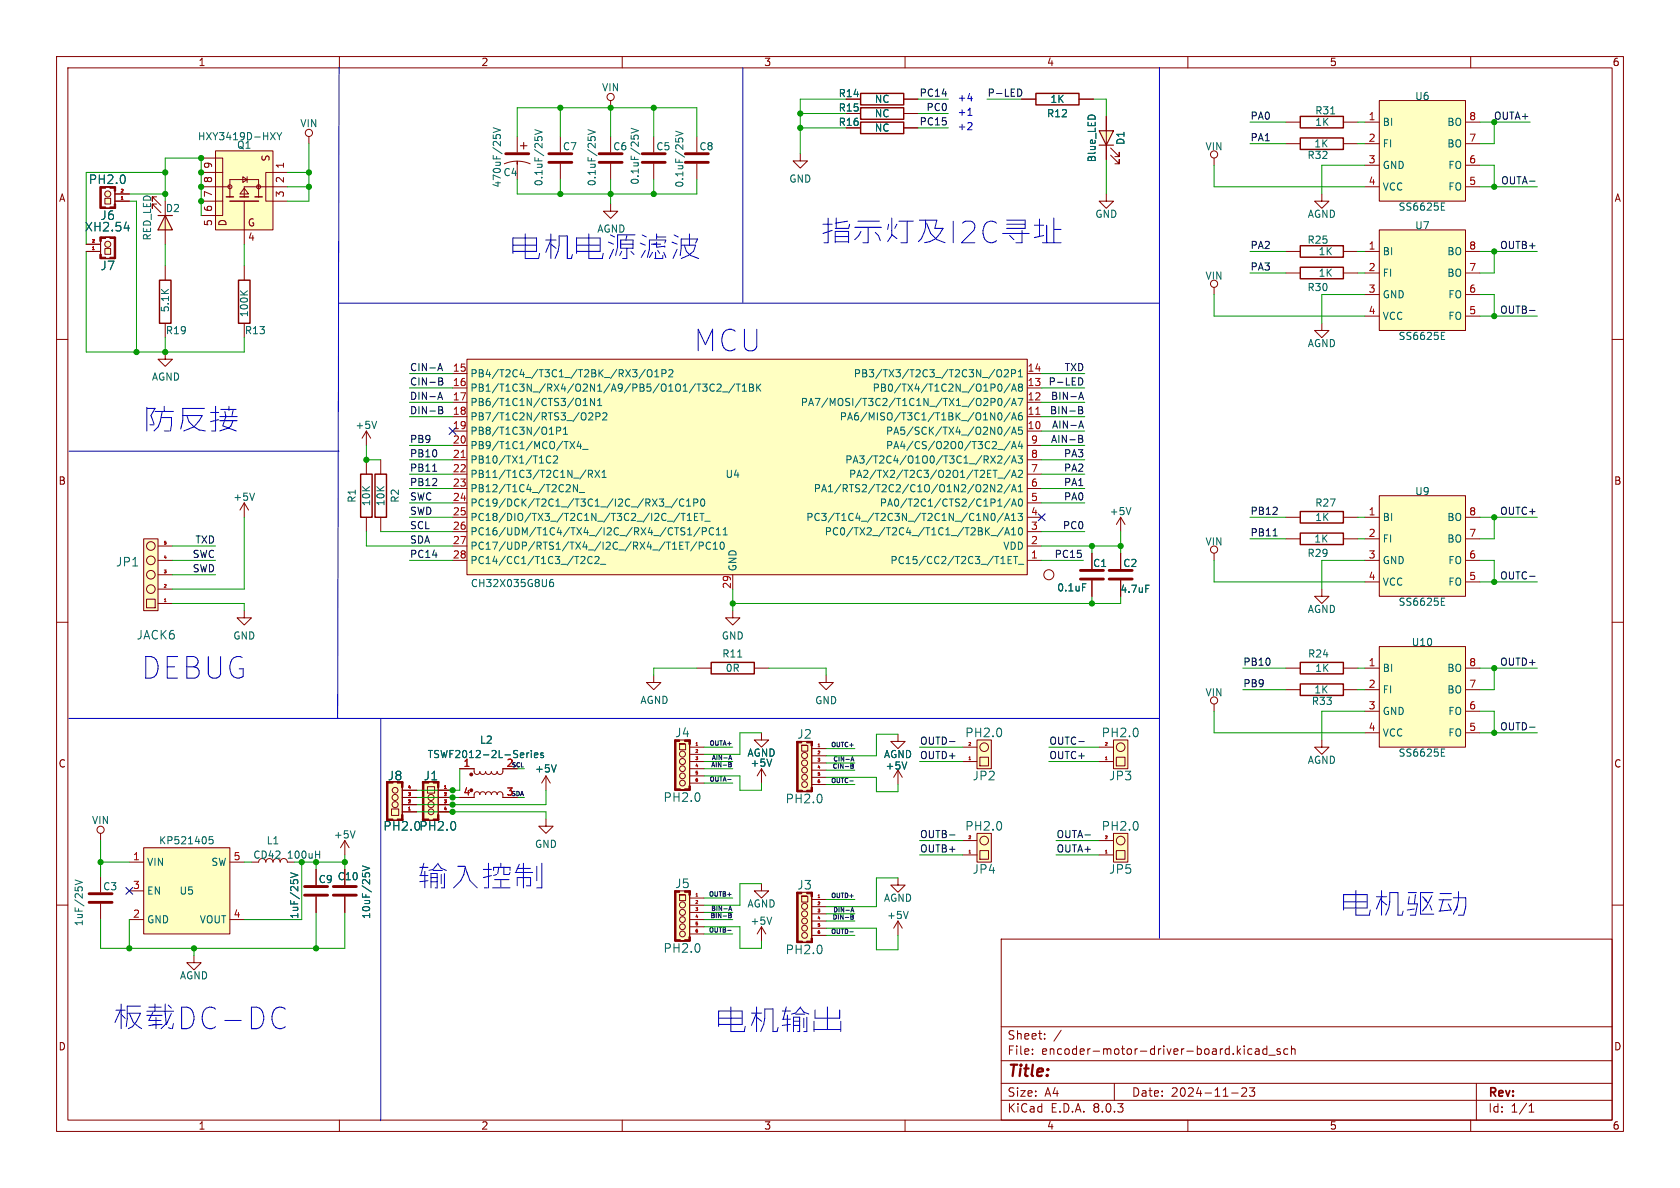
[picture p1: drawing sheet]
<svg xmlns="http://www.w3.org/2000/svg" width="297mm" height="210mm" viewBox="0 0 297 210" stroke-linecap="round" stroke-linejoin="round" font-family="sans-serif">
<defs><g id="words">
<g font-size="5.3" fill="#0000c2">
<text x="90.5" y="46.1">þÿu5g:u5n•nälâ</text>
<text x="122.4" y="62.5">MCU</text>
<text x="25.8" y="76.6">þÿ–2SÍc¥</text>
<text x="25" y="120.2">DEBUG</text>
<text x="74" y="157.3">þÿ•“Qec§R6</text>
<text x="237.3" y="162.2">þÿu5g:šqR¨</text>
<text x="126.8" y="182.7">þÿu5g:•“Qú</text>
</g>
<text font-size="2.8" fill="#840000" x="178" y="190.9">Title:</text>
<g font-size="2.1" fill="#840000">
<text x="91.5" y="26.7">+</text>
<text x="178" y="184">Sheet:</text>
<text x="178" y="186.7">File:</text>
<text x="184.1" y="186.7">encoder-motor-driver-board.kicad_sch</text>
<text x="178" y="196.9">KiCad</text>
<text x="178" y="194.1">Size:</text>
<text x="184.7" y="194.1">A4</text>
<text x="185.7" y="196.9">E.D.A.</text>
<text x="193.3" y="196.9">8.0.3</text>
<text x="200" y="194.1">Date:</text>
<text x="207" y="194.1">2024-11-23</text>
<text x="263" y="194.3">Rev:</text>
<text x="263" y="196.9">Id:</text>
<text x="267.1" y="196.9">1/1</text>
</g>
<g font-size="2.1" fill="#006464">
<text x="15.6" y="32.7">PH2.0</text>
<text x="14.9" y="41.1">XH2.54</text>
<text x="17.7" y="39.1">J6</text>
<text x="17.7" y="48">J7</text>
<text x="20.4" y="100.3">JP1</text>
<text x="24.1" y="113.3">JACK6</text>
<text x="119.3" y="130.5">J4</text>
<text x="140.9" y="130.8">J2</text>
<text x="170.5" y="130.5">PH2.0</text>
<text x="194.7" y="130.5">PH2.0</text>
<text x="68.5" y="138.2">J8</text>
<text x="74.8" y="138.2">J1</text>
<text x="117.2" y="142">PH2.0</text>
<text x="138.8" y="142.2">PH2.0</text>
<text x="171.8" y="138.2">JP2</text>
<text x="196" y="138.2">JP3</text>
<text x="67.7" y="147">PH2.0 PH2.0</text>
<text x="170.5" y="147">PH2.0</text>
<text x="194.7" y="147">PH2.0</text>
<text x="171.8" y="154.7">JP4</text>
<text x="196" y="154.7">JP5</text>
<text x="119.3" y="157.2">J5</text>
<text x="140.9" y="157.5">J3</text>
<text x="117.2" y="168.6">PH2.0</text>
<text x="138.8" y="168.9">PH2.0</text>
</g>
<g font-size="1.8" fill="#840000">
<text x="35" y="11.9">1</text>
<text x="85" y="11.9">2</text>
<text x="135" y="11.9">3</text>
<text x="185" y="11.9">4</text>
<text x="235" y="11.9">5</text>
<text x="285" y="11.9">6</text>
<text x="37.7" y="29.9" transform="rotate(-90 37.7 29.9)">9</text>
<text x="47.9" y="28.7" transform="rotate(-90 47.9 28.7)">S</text>
<text x="50.4" y="29.9" transform="rotate(-90 50.4 29.9)">1</text>
<text x="10.3" y="35.9">A</text>
<text x="37.7" y="35" transform="rotate(-90 37.7 35)">7</text>
<text x="37.7" y="32.5" transform="rotate(-90 37.7 32.5)">8</text>
<text x="50.4" y="35" transform="rotate(-90 50.4 35)">3</text>
<text x="50.4" y="32.5" transform="rotate(-90 50.4 32.5)">2</text>
<text x="285.3" y="35.9">A</text>
<text x="37.7" y="40.1" transform="rotate(-90 37.7 40.1)">5</text>
<text x="37.7" y="37.5" transform="rotate(-90 37.7 37.5)">6</text>
<text x="40.2" y="40.1" transform="rotate(-90 40.2 40.1)">D</text>
<text x="43.7" y="40.2">G</text>
<text x="43.7" y="42.8">4</text>
<text x="10.3" y="85.9">B</text>
<text x="285.3" y="85.9">B</text>
<text x="10.3" y="135.9">C</text>
<text x="285.3" y="135.9">C</text>
<text x="10.3" y="185.9">D</text>
<text x="285.3" y="185.9">D</text>
<text x="35" y="199.9">1</text>
<text x="85" y="199.9">2</text>
<text x="135" y="199.9">3</text>
<text x="185" y="199.9">4</text>
<text x="235" y="199.9">5</text>
<text x="285" y="199.9">6</text>
</g>
<g font-size="1.8" fill="#006464">
<text x="106.3" y="16.3">VIN</text>
<text x="148.2" y="17.4">R14</text>
<text x="250.1" y="17.9">U6</text>
<text x="53" y="22.7">VIN</text>
<text x="148.2" y="19.9">R15</text>
<text x="148.2" y="22.5">R16</text>
<text x="154.6" y="20.9">NC</text>
<text x="154.6" y="23.5">NC</text>
<text x="154.6" y="18.4">NC</text>
<text x="185" y="20.9">R12</text>
<text x="185.6" y="18.4">1K</text>
<text x="232.4" y="22.5">1K</text>
<text x="232.4" y="20.4">R31</text>
<text x="244.3" y="22.5">BI</text>
<text x="255.8" y="22.5">BO</text>
<text x="34.9" y="25">HXY3419D-HXY</text>
<text x="41.8" y="26.5">Q1</text>
<text x="99.4" y="26.8">C7</text>
<text x="108.3" y="26.8">C6</text>
<text x="115.9" y="26.8">C5</text>
<text x="123.5" y="26.8">C8</text>
<text x="193.9" y="28.8" transform="rotate(-90 193.9 28.8)">Blue_LED</text>
<text x="199" y="25.7" transform="rotate(-90 199 25.7)">D1</text>
<text x="213" y="26.8">VIN</text>
<text x="231" y="28.3">R32</text>
<text x="232.3" y="26.3">1K</text>
<text x="244.3" y="26.3">FI</text>
<text x="255.8" y="26.3">BO</text>
<text x="88.7" y="33.3" transform="rotate(-90 88.7 33.3)">470uF/25V</text>
<text x="88.9" y="31.3">C4</text>
<text x="96.1" y="33" transform="rotate(-90 96.1 33)">0.1uF/25V</text>
<text x="105.5" y="33" transform="rotate(-90 105.5 33)">0.1uF/25V</text>
<text x="113.1" y="32.8" transform="rotate(-90 113.1 32.8)">0.1uF/25V</text>
<text x="121" y="33.3" transform="rotate(-90 121 33.3)">0.1uF/25V</text>
<text x="139.4" y="32.5">GND</text>
<text x="244.3" y="30.1">GND</text>
<text x="244.3" y="33.9">VCC</text>
<text x="256" y="33.9">FO</text>
<text x="256" y="30.1">FO</text>
<text x="29.2" y="37.7">D2</text>
<text x="193.5" y="38.7">GND</text>
<text x="231.1" y="38.7">AGND</text>
<text x="247.2" y="37.4">SS6625E</text>
<text x="250.1" y="40.7">U7</text>
<text x="26.9" y="42.6" transform="rotate(-90 26.9 42.6)">RED_LED</text>
<text x="231" y="43.3">R25</text>
<text x="233" y="45.3">1K</text>
<text x="244.3" y="45.3">BI</text>
<text x="255.8" y="45.3">BO</text>
<text x="213" y="49.6">VIN</text>
<text x="231" y="51.7">R30</text>
<text x="233" y="49.1">1K</text>
<text x="244.3" y="49.1">FI</text>
<text x="244.3" y="52.9">GND</text>
<text x="255.8" y="49.1">BO</text>
<text x="256" y="52.9">FO</text>
<text x="29.2" y="59.3">R19</text>
<text x="30.1" y="55.3" transform="rotate(-90 30.1 55.3)">5.1K</text>
<text x="43.2" y="59.3">R13</text>
<text x="44" y="56.2" transform="rotate(-90 44 56.2)">100K</text>
<text x="244.3" y="56.7">VCC</text>
<text x="256" y="56.7">FO</text>
<text x="231.1" y="61.6">AGND</text>
<text x="247.2" y="60.3">SS6625E</text>
<text x="26.8" y="67.5">AGND</text>
<text x="83.1" y="66.9">PB4/T2C4_/T3C1_/T2BK_/RX3/O1P2</text>
<text x="83.1" y="69.4">PB1/T1C3N_/RX4/O2N1/A9/PB5/O1O1/T3C2_/T1BK</text>
<text x="83.1" y="72">PB6/T1C1N/CTS3/O1N1</text>
<text x="141.5" y="72">PA7/MOSI/T3C2/T1C1N_/TX1_/O2P0/A7</text>
<text x="150.8" y="66.9">PB3/TX3/T2C3_/T2C3N_/O2P1</text>
<text x="154.2" y="69.4">PB0/TX4/T1C2N_/O1P0/A8</text>
<text x="62.7" y="76">+5V</text>
<text x="83.1" y="74.5">PB7/T1C2N/RTS3_/O2P2</text>
<text x="83.1" y="77.1">PB8/T1C3N/O1P1</text>
<text x="148.4" y="74.5">PA6/MISO/T3C1/T1BK_/O1N0/A6</text>
<text x="156.5" y="77.1">PA5/SCK/TX4_/O2N0/A5</text>
<text x="83.1" y="79.6">PB9/T1C1/MCO/TX4_</text>
<text x="83.1" y="82.1">PB10/TX1/T1C2</text>
<text x="149.3" y="82.1">PA3/T2C4/O1O0/T3C1_/RX2/A3</text>
<text x="156.5" y="79.6">PA4/CS/O2O0/T3C2_/A4</text>
<text x="41.1" y="88.7">+5V</text>
<text x="63.1" y="89" transform="rotate(-90 63.1 89)">R1</text>
<text x="65.6" y="89.6" transform="rotate(-90 65.6 89.6)">10K</text>
<text x="68.2" y="89.6" transform="rotate(-90 68.2 89.6)">10K</text>
<text x="70.7" y="89" transform="rotate(-90 70.7 89)">R2</text>
<text x="83.1" y="84.7">PB11/T1C3/T2C1N_/RX1</text>
<text x="83.1" y="87.2">PB12/T1C4_/T2C2N_</text>
<text x="83.1" y="89.8">PC19/DCK/T2C1_/T3C1_/I2C_/RX3_/C1P0</text>
<text x="128.2" y="84.7">U4</text>
<text x="143.8" y="87.2">PA1/RTS2/T2C2/C1O/O1N2/O2N2/A1</text>
<text x="150" y="84.7">PA2/TX2/T2C3/O2O1/T2ET_/A2</text>
<text x="155.4" y="89.8">PA0/T2C1/CTS2/C1P1/A0</text>
<text x="232.4" y="89.8">R27</text>
<text x="250.1" y="87.7">U9</text>
<text x="83.1" y="92.3">PC18/DIO/TX3_/T2C1N_/T3C2_/I2C_/T1ET_</text>
<text x="83.1" y="94.8">PC16/UDM/T1C4/TX4_/I2C_/RX4_/CTS1/PC11</text>
<text x="142.4" y="92.3">PC3/T1C4_/T2C3N_/T2C1N_/C1N0/A13</text>
<text x="145.7" y="94.8">PC0/TX2_/T2C4_/T1C1_/T2BK_/A10</text>
<text x="196.1" y="91.3">+5V</text>
<text x="232.4" y="92.3">1K</text>
<text x="244.3" y="92.3">BI</text>
<text x="255.8" y="92.3">BO</text>
<text x="83.1" y="97.4">PC17/UDP/RTS1/TX4_/I2C_/RX4_/T1ET/PC10</text>
<text x="83.1" y="99.9">PC14/CC1/T1C3_/T2C2_</text>
<text x="130.4" y="101.1" transform="rotate(-90 130.4 101.1)">GND</text>
<text x="157.3" y="99.9">PC15/CC2/T2C3_/T1ET_</text>
<text x="177.3" y="97.4">VDD</text>
<text x="193.1" y="100.4">C1</text>
<text x="198.5" y="100.4">C2</text>
<text x="213" y="96.6">VIN</text>
<text x="231" y="98.7">R29</text>
<text x="232.3" y="96.1">1K</text>
<text x="244.3" y="96.1">FI</text>
<text x="244.3" y="99.9">GND</text>
<text x="255.8" y="96.1">BO</text>
<text x="256" y="99.9">FO</text>
<text x="83.1" y="104">CH32X035G8U6</text>
<text x="186.8" y="104.7">0.1uF</text>
<text x="198" y="105">4.7uF</text>
<text x="244.3" y="103.7">VCC</text>
<text x="247.2" y="107.3">SS6625E</text>
<text x="256" y="103.7">FO</text>
<text x="41.1" y="113.3">GND</text>
<text x="127.5" y="113.3">GND</text>
<text x="231.1" y="108.6">AGND</text>
<text x="127.6" y="116.4">R11</text>
<text x="128.2" y="119">0R</text>
<text x="231.1" y="116.4">R24</text>
<text x="232.4" y="119">1K</text>
<text x="244.3" y="119">BI</text>
<text x="249.5" y="114.4">U10</text>
<text x="255.8" y="119">BO</text>
<text x="113.1" y="124.6">AGND</text>
<text x="144" y="124.7">GND</text>
<text x="213" y="123.3">VIN</text>
<text x="231.8" y="124.8">R33</text>
<text x="232.3" y="122.8">1K</text>
<text x="244.3" y="122.8">FI</text>
<text x="255.8" y="122.8">BO</text>
<text x="84.8" y="131.7">L2</text>
<text x="244.3" y="126.6">GND</text>
<text x="244.3" y="130.4">VCC</text>
<text x="256" y="130.4">FO</text>
<text x="256" y="126.6">FO</text>
<text x="75.5" y="134.2">TSWF2012-2L-Series</text>
<text x="94.5" y="136.8">+5V</text>
<text x="132" y="134">AGND</text>
<text x="132.6" y="135.7">+5V</text>
<text x="156.2" y="134.2">AGND</text>
<text x="156.5" y="136.2">+5V</text>
<text x="231.1" y="135.2">AGND</text>
<text x="247.2" y="134">SS6625E</text>
<text x="16.2" y="145.9">VIN</text>
<text x="28" y="149.5">KP521405</text>
<text x="47" y="149.5">L1</text>
<text x="58.9" y="148.4">+5V</text>
<text x="25.9" y="153.3">VIN</text>
<text x="37.3" y="153.3">SW</text>
<text x="44.7" y="152">CD42</text>
<text x="59.6" y="155.8">C10</text>
<text x="94.5" y="150.1">GND</text>
<text x="18.1" y="157.6">C3</text>
<text x="25.9" y="158.3">EN</text>
<text x="31.6" y="158.3">U5</text>
<text x="56.2" y="156.3">C9</text>
<text x="132" y="160.6">AGND</text>
<text x="156.2" y="159.6">AGND</text>
<text x="14.8" y="163.8" transform="rotate(-90 14.8 163.8)">1uF/25V</text>
<text x="25.9" y="163.4">GND</text>
<text x="35.2" y="163.4">VOUT</text>
<text x="52.9" y="162.6" transform="rotate(-90 52.9 162.6)">1uF/25V</text>
<text x="65.6" y="162.6" transform="rotate(-90 65.6 162.6)">10uF/25V</text>
<text x="132.6" y="163.7">+5V</text>
<text x="156.7" y="162.7">+5V</text>
<text x="31.7" y="173.3">AGND</text>
</g>
<g font-size="1.8" fill="#0f0f0f">
<text x="162.5" y="17.2">PC14</text>
<text x="174.5" y="17.2">P-LED</text>
<text x="162.5" y="22.3">PC15</text>
<text x="163.7" y="19.7">PC0</text>
<text x="221" y="21.2">PA0</text>
<text x="264" y="21.2">OUTA+</text>
<text x="221" y="25.1">PA1</text>
<text x="265.3" y="32.7">OUTA-</text>
<text x="221" y="47.9">PA3</text>
<text x="221" y="44.1">PA2</text>
<text x="265.1" y="44.1">OUTB+</text>
<text x="265.1" y="55.5">OUTB-</text>
<text x="72.4" y="65.7">CIN-A</text>
<text x="188.1" y="65.7">TXD</text>
<text x="72.4" y="70.8">DIN-A</text>
<text x="72.4" y="68.2">CIN-B</text>
<text x="185.3" y="68.2">P-LED</text>
<text x="185.7" y="70.8">BIN-A</text>
<text x="72.4" y="73.3">DIN-B</text>
<text x="185.5" y="73.3">BIN-B</text>
<text x="185.9" y="75.9">AIN-A</text>
<text x="72.4" y="83.5">PB11</text>
<text x="72.4" y="78.4">PB9</text>
<text x="72.4" y="80.9">PB10</text>
<text x="185.7" y="78.4">AIN-B</text>
<text x="188" y="80.9">PA3</text>
<text x="188" y="83.5">PA2</text>
<text x="72.4" y="86">PB12</text>
<text x="72.4" y="88.6">SWC</text>
<text x="188" y="88.6">PA0</text>
<text x="188" y="86">PA1</text>
<text x="72.4" y="93.6">SCL</text>
<text x="72.4" y="91.1">SWD</text>
<text x="187.8" y="93.6">PC0</text>
<text x="221" y="91.1">PB12</text>
<text x="221" y="94.9">PB11</text>
<text x="265.1" y="91.1">OUTC+</text>
<text x="34" y="98.7">SWC</text>
<text x="34" y="101.3">SWD</text>
<text x="34.4" y="96.2">TXD</text>
<text x="72.4" y="98.7">PC14</text>
<text x="72.4" y="96.2">SDA</text>
<text x="186.4" y="98.7">PC15</text>
<text x="265.1" y="102.5">OUTC-</text>
<text x="219.7" y="117.8">PB10</text>
<text x="265.1" y="117.8">OUTD+</text>
<text x="219.7" y="121.6">PB9</text>
<text x="162.6" y="131.7">OUTD-</text>
<text x="185.4" y="131.7">OUTC-</text>
<text x="265.1" y="129.2">OUTD-</text>
<text x="162.6" y="134.3">OUTD+</text>
<text x="185.4" y="134.3">OUTC+</text>
<text x="162.6" y="148.2">OUTB-</text>
<text x="186.7" y="148.2">OUTA-</text>
<text x="162.6" y="150.8">OUTB+</text>
<text x="186.7" y="150.8">OUTA+</text>
</g>
<g font-size="1.8" fill="#0000c2">
<text x="169.2" y="20.7">+1</text>
<text x="169.2" y="18.1">+4</text>
<text x="169.2" y="23.2">+2</text>
<text x="105.5" y="41.3">AGND</text>
</g>
<g font-size="1.8" fill="#a90000">
<text x="241.9" y="21.3">1</text>
<text x="259.6" y="21.3">8</text>
<text x="241.9" y="25.1">2</text>
<text x="241.9" y="29">3</text>
<text x="259.6" y="29">6</text>
<text x="259.6" y="25.1">7</text>
<text x="241.9" y="32.8">4</text>
<text x="259.6" y="32.8">5</text>
<text x="241.9" y="44.2">1</text>
<text x="259.6" y="44.2">8</text>
<text x="241.9" y="48">2</text>
<text x="241.9" y="51.8">3</text>
<text x="259.6" y="51.8">6</text>
<text x="259.6" y="48">7</text>
<text x="241.9" y="55.6">4</text>
<text x="259.6" y="55.6">5</text>
<text x="80" y="65.8">15</text>
<text x="181.6" y="65.8">14</text>
<text x="80" y="68.3">16</text>
<text x="80" y="70.9">17</text>
<text x="181.6" y="70.9">12</text>
<text x="181.6" y="68.3">13</text>
<text x="80" y="73.4">18</text>
<text x="80" y="75.9">19</text>
<text x="181.6" y="75.9">10</text>
<text x="181.6" y="73.4">11</text>
<text x="80" y="78.5">20</text>
<text x="80" y="81">21</text>
<text x="80" y="83.6">22</text>
<text x="182.2" y="83.6">7</text>
<text x="182.2" y="81">8</text>
<text x="182.2" y="78.5">9</text>
<text x="80" y="86.1">23</text>
<text x="80" y="88.6">24</text>
<text x="182.2" y="88.6">5</text>
<text x="182.2" y="86.1">6</text>
<text x="80" y="91.2">25</text>
<text x="80" y="93.7">26</text>
<text x="182.2" y="93.7">3</text>
<text x="182.2" y="91.2">4</text>
<text x="241.9" y="91.2">1</text>
<text x="241.9" y="95">2</text>
<text x="259.6" y="95">7</text>
<text x="259.6" y="91.2">8</text>
<text x="80" y="96.3">27</text>
<text x="80" y="98.8">28</text>
<text x="182.2" y="98.8">1</text>
<text x="182.2" y="96.3">2</text>
<text x="241.9" y="98.8">3</text>
<text x="259.6" y="98.8">6</text>
<text x="129.3" y="104.2" transform="rotate(-90 129.3 104.2)">29</text>
<text x="241.9" y="102.6">4</text>
<text x="259.6" y="102.6">5</text>
<text x="241.9" y="117.9">1</text>
<text x="259.6" y="117.9">8</text>
<text x="241.9" y="121.7">2</text>
<text x="241.9" y="125.5">3</text>
<text x="259.6" y="125.5">6</text>
<text x="259.6" y="121.7">7</text>
<text x="241.9" y="129.3">4</text>
<text x="259.6" y="129.3">5</text>
<text x="81.8" y="135.6">1</text>
<text x="89.5" y="135.6">2</text>
<text x="81.8" y="140.7">4</text>
<text x="89.5" y="140.7">3</text>
<text x="23.4" y="152.1">1</text>
<text x="41.2" y="152.1">5</text>
<text x="23.4" y="157.2">3</text>
<text x="23.4" y="162.3">2</text>
<text x="41.2" y="162.3">4</text>
</g>
<text font-size="1.8" fill="#009600" x="50.8" y="152">100uH</text>
<g font-size="1.1" fill="#0f0f0f">
<text x="125.3" y="131.9">OUTA+</text>
<text x="125.5" y="135.7">AIN-B</text>
<text x="125.7" y="134.4">AIN-A</text>
<text x="146.8" y="132.1">OUTC+</text>
<text x="147" y="135.9">CIN-B</text>
<text x="147.1" y="134.7">CIN-A</text>
<text x="125.3" y="138.2">OUTA-</text>
<text x="146.8" y="138.5">OUTC-</text>
<text x="125.2" y="158.5">OUTB+</text>
<text x="125.5" y="161.1">BIN-A</text>
<text x="146.8" y="158.8">OUTD+</text>
<text x="147.1" y="161.3">DIN-A</text>
<text x="125.2" y="164.9">OUTB-</text>
<text x="125.4" y="162.3">BIN-B</text>
<text x="146.8" y="165.1">OUTD-</text>
<text x="147" y="162.6">DIN-B</text>
</g>
<g font-size="1.1" fill="#009600">
<text x="90.3" y="135.7">SCL</text>
<text x="90.3" y="140.8">SDA</text>
</g>
<g font-size=".7" fill="#a90000">
<text x="21.2" y="35.3">1</text>
<text x="21.2" y="34">2</text>
<text x="16.1" y="44.2">1</text>
<text x="16.1" y="42.9">2</text>
<text x="28.8" y="101.3">3</text>
<text x="28.8" y="98.8">4</text>
<text x="28.8" y="96.3">5</text>
<text x="28.8" y="106.4">1</text>
<text x="28.8" y="103.9">2</text>
<text x="122.8" y="131.8">1</text>
<text x="171" y="131.8">2</text>
<text x="195.2" y="131.8">2</text>
<text x="122.8" y="133.1">2</text>
<text x="122.8" y="134.4">3</text>
<text x="122.8" y="135.6">4</text>
<text x="122.8" y="136.9">5</text>
<text x="144.4" y="132.1">1</text>
<text x="144.4" y="133.4">2</text>
<text x="144.4" y="134.6">3</text>
<text x="144.4" y="135.9">4</text>
<text x="144.4" y="137.2">5</text>
<text x="171" y="134.4">1</text>
<text x="195.2" y="134.4">1</text>
<text x="72" y="143.3">1</text>
<text x="72" y="142">2</text>
<text x="72" y="140.7">3</text>
<text x="72" y="139.4">4</text>
<text x="78.3" y="139.4">1</text>
<text x="78.3" y="140.7">2</text>
<text x="78.3" y="142">3</text>
<text x="78.3" y="143.3">4</text>
<text x="122.8" y="138.2">6</text>
<text x="144.4" y="138.4">6</text>
<text x="171" y="148.3">2</text>
<text x="195.2" y="148.3">2</text>
<text x="171" y="150.9">1</text>
<text x="195.2" y="150.9">1</text>
<text x="122.8" y="158.5">1</text>
<text x="122.8" y="159.8">2</text>
<text x="122.8" y="161">3</text>
<text x="144.4" y="158.8">1</text>
<text x="144.4" y="160">2</text>
<text x="144.4" y="161.3">3</text>
<text x="122.8" y="162.3">4</text>
<text x="122.8" y="163.6">5</text>
<text x="122.8" y="164.8">6</text>
<text x="144.4" y="162.6">4</text>
<text x="144.4" y="163.8">5</text>
<text x="144.4" y="165.1">6</text>
</g>
</g></defs>
<g fill="none" stroke="#840000" stroke-width=".18">
<path d="M10 10h277v190h-277zM12 12h273v186h-273zM60 10v2M110 10v2M160 10v2M210 10v2M260 10v2M89.2 29a5.8 5.8 0 0 1 4.5 0M91.4 28.5v.5zM91.4 24.1v2.8M91.4 29v2.8M10 60h2"/>
<path d="M285 60h2M10 110h2M146 119.4v1.3h1.3l-1.3 1.2-1.2-1.2h1.2M285 110h2M81.3 135.9h2.5l.1 .7 .4 .3 .4-.1 .1-.4 .2 .3 .3 .2 .4-.1 .2-.4 .1 .3 .3 .2 .4-.1 .2-.4 .1 .3 .2 .2 .5-.1 .2-.4 .2 .4 .4 .1 .4-.3v-.7h2.5M10 160h2M61 153.7v2.8M61 158.5v2.8M81.3 141h2.5l.1-.7 .4-.3 .4 .1 .1 .4 .2-.4 .3-.1 .4 .1 .2 .4 .1-.4 .3-.1 .4 .1 .2 .4 .2-.5h.4l.3 .2 .1 .3 .2-.4 .4-.1 .4 .2v.8h2.5M285 160h2M34.3 168.9v1.3h1.3l-1.3 1.3-1.3-1.3h1.3M177 166h108v32h-108z"/>
<path d="M60 198v2M110 198v2M160 198v2M177 194.5h108M177 191.5h108M177 187.5h108M177 181.5h108M182.5 186.3v.1M182.5 185.5v.1M184.7 183.6v.1M184.7 182.8v.1M187.6 182.1l-1.3 2"/>
<path d="M197 191.5v3M210 198v2M217.7 193.2h1.2M219.5 192.4l.6-.1 .2 .1 .1 .3-.9 1.1h.9M220.9 192.3h.9l-.5 .6 .4 .1v.7l-.2 .1h-.4l-.2-.1M221.3 185.5l-.4-.1-.3 .3v.4l.1 .2h.6M222 185.5h.5l.1 .9M222.6 185.8h-.5a.29 .29 0 0 0-.2 .3 .29 .29 0 0 0 .2 .3l.5-.1M224 185.5l-.5-.1-.3 .3v.4l.2 .2h.6M224 184.9v1.5M224.3 186.5h1.2M226.3 185.5l-.3-.1-.3 .2 .1 .2 .5 .2v.3h-.6"/>
<path d="M227.7 185.5l-.5-.1-.2 .3v.4l.1 .2h.6M228.3 185.5l.2-.1 .4 .1 .1 .9M228.3 184.9v1.5M260 198v2M261 191.5v6.5M270.3 196.6h.9M270.3 195.5l.4-.4v1.5"/>
</g>
<path d="M89.4 27.2h4.1M58.9 158.2h4.1M58.9 156.7h4.1" fill="none" stroke="#840000" stroke-width=".51"/>
<path d="M87.2 23.8v.7M87.2 22.6l1.3 .4-1.3 .4M87.7 24l.2-.2h.3l.3 .2M93.5 133.1l-.4 .2M93.9 132.7v.1M93.9 133.1v.8M94.5 133.5l.6-.1-.1-.3h-.3l-.2 .2v.6h.5M96 133.1h-.3l-.1 .2v.1l.4 .2v.3h-.4M64.1 153.1l1.2 .4-1.2 .4M64.7 154.3h.5" fill="none" stroke="#006464" stroke-width=".18"/>
<g fill="#840000" stroke="#840000" stroke-width=".18">
<circle cx="83.3" cy="139.7" r=".25"/>
<circle cx="83.3" cy="136.9" r=".25"/>
</g>
<g fill="#ffffc2" stroke="#ffffc2" stroke-width=".18">
<circle cx="26.7" cy="96.5" r=".76"/>
<circle cx="26.7" cy="99.1" r=".76"/>
</g>
<path d="M25.9 105.9h1.5v1.5h-1.5z" fill="#ffffc2"/>
<g fill="#ffffc2" stroke="#ffffc2" stroke-width=".18">
<circle cx="26.7" cy="101.6" r=".76"/>
<circle cx="26.7" cy="104.1" r=".76"/>
</g>
<path d="M25.4 95.3h2.5v12.7h-2.5z" fill="#ffffc2"/>
<g fill="none" stroke="#840000" stroke-width=".18">
<path d="M25.4 95.3h2.5v12.7h-2.5zM27.9 99.1h2.6M27.9 96.5h2.6M227.3 91.4h2.6M237.5 91.4h2.5M25.9 105.9h1.5v1.5h-1.5zM27.9 106.7h2.6M27.9 104.1h2.6M27.9 101.6h2.6"/>
<circle cx="26.7" cy="96.5" r=".76"/>
<circle cx="26.7" cy="99.1" r=".76"/>
<circle cx="26.7" cy="101.6" r=".76"/>
<circle cx="26.7" cy="104.1" r=".76"/>
</g>
<path d="M29.1 106.4h.3" fill="none" stroke="#a90000" stroke-width=".18"/>
<path d="M229.9 90.4h7.6v2.1h-7.6z" fill="none" stroke="#840000" stroke-width=".25"/>
<path d="M243.8 87.6h15.3v17.8h-15.3z" fill="#ffffc2"/>
<g fill="none" stroke="#840000" stroke-width=".18">
<path d="M107.9 24.1v2.8M107.9 29v2.8M115.6 24.1v2.8M115.6 29v2.8M241.3 91.4h2.5M241.3 95.3h2.5M241.3 99.1h2.5M243.8 87.6h15.3v17.8h-15.3zM259.1 91.4h2.5M259.1 95.3h2.5M259.1 99.1h2.5M43.2 108v1.2h1.2l-1.2 1.3-1.3-1.3h1.3"/>
<path d="M241.3 102.9h2.5M259.1 102.9h2.5"/>
</g>
<path d="M104 24.2v.6M104 22.9l1.2 .5-1.2 .4M104.4 24.4l.3-.3h.3l.2 .3M111.6 23.9v.7M111.6 22.7l1.2 .4-1.2 .4M112.1 24.1l.2-.2h.3l.2 .2M254.8 106.3h.4M254.8 107h.6M254.8 105.7h.6" fill="none" stroke="#006464" stroke-width=".18"/>
<path d="M105.9 28.7h4.1M105.9 27.2h4.1M113.5 28.7h4.1M113.5 27.2h4.1" fill="none" stroke="#840000" stroke-width=".51"/>
<path d="M243.8 17.8h15.3v17.8h-15.3z" fill="#ffffc2"/>
<g fill="none" stroke="#840000" stroke-width=".18">
<path d="M107.9 17.8v1.3M243.8 17.8h15.3v17.8h-15.3zM123.2 24.1v2.8M123.2 29v2.8M227.3 25.4h2.6M233.7 34.3v1.3h-1.3l1.3 1.2 1.2-1.2h-1.2M237.5 25.4h2.5M241.3 21.6h2.5M241.3 25.4h2.5M241.3 29.2h2.5M241.3 33h2.5M259.1 21.6h2.5"/>
<path d="M259.1 25.4h2.5M259.1 29.2h2.5M259.1 33h2.5M227.3 44.5h2.6M227.3 48.3h2.6M237.5 44.5h2.5M237.5 48.3h2.5M64.8 76.2v2.5M64.8 76.2l-.8 1.3M64.8 76.2l.7 1.3M43.2 88.9l-.8 1.3M43.2 88.9v2.5"/>
<path d="M43.2 88.9l.7 1.3M64.8 81.3v2.5M64.8 91.4v2.6M67.3 81.3v2.5M67.3 91.4v2.6M198.1 91.4l-.7 1.3M198.1 91.4v2.6M198.1 91.4l.8 1.3M115.6 119.4v1.3h1.2l-1.2 1.2-1.3-1.2h1.3M129.5 108v1.2h1.3l-1.3 1.3-1.2-1.3h1.2"/>
<circle cx="107.9" cy="17.1" r=".63"/>
</g>
<path d="M119.5 24.5v.6M119.5 23.2l1.2 .4-1.2 .4M119.9 24.6l.3-.2h.3l.2 .2M254.8 36.5h.4M254.8 37.2h.6M254.8 35.9h.6M66.6 74.5l-.4 1.2M45 87.2l-.4 1.2M199.9 89.7l-.4 1.3" fill="none" stroke="#006464" stroke-width=".18"/>
<path d="M229.9 24.4h7.6v2h-7.6zM229.9 43.4h7.6v2.1h-7.6zM229.9 47.2h7.6v2.1h-7.6zM63.8 83.8h2v7.6h-2zM66.3 83.8h2v7.6h-2z" fill="none" stroke="#840000" stroke-width=".25"/>
<path d="M121.2 28.7h4M121.2 27.2h4" fill="none" stroke="#840000" stroke-width=".51"/>
<path d="M82.5 63.5h99.1v38.1h-99.1z" fill="#ffffc2"/>
<g fill="none" stroke="#840000" stroke-width=".18">
<path d="M80 76.2h2.5M80 73.7h2.5M80 71.1h2.5M80 68.6h2.5M80 66h2.5M80 78.7h2.5M82.5 63.5h99.1v38.1h-99.1zM181.6 76.2h2.5M181.6 73.7h2.5M181.6 71.1h2.5M181.6 68.6h2.5M181.6 66h2.5"/>
<path d="M181.6 78.7h2.5M80 99.1h2.5M80 96.5h2.5M80 81.3h2.5M80 83.8h2.5M80 86.4h2.5M80 88.9h2.5M80 91.4h2.5M80 94h2.5M181.6 99.1h2.5M181.6 96.5h2.5M181.6 81.3h2.5"/>
<path d="M181.6 83.8h2.5M181.6 86.4h2.5M181.6 88.9h2.5M181.6 91.4h2.5M181.6 94h2.5M129.5 101.6v2.5"/>
<circle cx="185.4" cy="101.6" r=".89"/>
</g>
<g fill="none" stroke="#006464" stroke-width=".18">
<path d="M97.1 76.8h.8M98.4 76.2l.6-.1 .1-.2v-.3l-.7-.1v1.3M99.6 76.8h.7M99.6 75.9l.4-.4v1.3M100.8 78l.8 1.3M101.6 78l-.8 1.3M102.3 78l-.3 .9h.8M102.6 78.5v.8M103 79.4h1M103.1 71.7h.7M103.1 70.8l.4-.4v1.3M104.1 73.1l.5-.1 .2 .3-.8 .9h.8"/>
<path d="M105.1 70.4v1.3l-.7-1.3v1.3M105.4 73.6h.6l.1-.2-.1-.3-.6-.1v1.2M105.7 71.7h.7M105.7 70.8l.3-.4v1.3M106.6 73.1l.4-.1 .3 .3-.8 .9h.8M114.1 65.3l-1.1 1.6M114.5 65.5l.2-.2a.43 .43 0 0 1 .6 .5v.4a.42 .42 0 0 1-.5 .4 .42 .42 0 0 1-.4-.4zM115.8 66.6h.7M115.8 65.7l.3-.4v1.3M117 66h.6l.2-.2-.1-.3-.7-.2v1.3M118.2 65.5l.5-.2 .3 .4-.8 .9h.8M125.5 68.6l.2 .5 .3 .1 .3-.2"/>
<path d="M126.3 68l-.3-.1-.3 .1-.2 .4M126.8 68l.4-.1 .3 .4-.8 .9h.8M127.7 69.3h1M129.9 67.8l-1.1 1.7M130.1 67.9h.8M130.5 67.9v1.3M131.2 69.2h.8M131.2 68.3l.4-.4v1.3M132.5 67.9h.4l.3 .2-.3 .4 .3 .1v.3l-.2 .3h-.5zM132.5 68.5h.4M133.8 67.9v1.3M134 68.4l.5 .8"/>
<path d="M134.5 67.9l-.7 .7M175.1 73l.8 1.2v-1.2M175.2 71.1l.6-.1 .1-.1v-.3l-.7-.2v1.3M176.3 65.5l.2-.2a.43 .43 0 0 1 .6 .5v.4a.42 .42 0 0 1-.5 .4 .42 .42 0 0 1-.4-.4zM176.4 79.4h1M176.5 68l.2-.1a.68 .68 0 0 1 .4 .6 .68 .68 0 0 1-.4 .7l-.2-.2M176.6 70.5l.1-.1a.68 .68 0 0 1 .4 .7 .68 .68 0 0 1-.4 .6 .84 .84 0 0 1-.1-1.2zM176.6 73h.1a.68 .68 0 0 1 .4 .6 .68 .68 0 0 1-.4 .6 .84 .84 0 0 1-.1-1.2zM177 75.6l.1 .4-.1 .7M177.6 65.5l.4-.2 .3 .4-.8 .9h.8M178.6 75.4l-1.1 1.7M178.6 72.9l-1.1 1.6"/>
<path d="M178.6 70.4l-1.1 1.6M178.6 67.8l-1.1 1.7M178.6 78l-1.1 1.6M178.8 66h.6l.2-.2-.1-.3-.7-.2v1.3M178.8 76.8l.4-1.3 .5 1.3M178.8 74.2l.4-1.2 .5 1.2M178.8 71.7l.4-1.3 .5 1.3M178.8 69.2l.4-1.3 .5 1.3M178.8 79.3l.4-1.3 .5 1.3M178.9 76.4h.7M178.9 73.9h.7M178.9 71.3h.7"/>
<path d="M178.9 68.8h.7M178.9 79h.7M180 70.4h.8l-.5 1.3M180 66.6h.8M180 65.7l.4-.4v1.3M180.3 68.4l-.3-.2 .3-.3h.2l.3 .2-.3 .3M180.3 68.4l-.3 .3 .1 .3 .2 .2 .3-.1 .2-.2v-.2l-.3-.3M180.3 68.4h.2M180.3 78l-.3 .9h.8M180.6 73h-.3a.86 .86 0 0 0 0 1.2l.4-.1 .1-.4-.3-.2h-.3l-.2 .2M180.6 78.5v.8M180.7 75.5h-.6l-.1 .6 .2-.1 .4 .1 .2 .1-.1 .5-.2 .1-.5-.1"/>
<path d="M97.4 80.7a.6 .6 0 0 0-.9 .4 .6 .6 0 0 0 .6 .8l.3-.2M97.9 80.7l.4-.1 .3 .4-.8 .9h.8M102.1 85.7v1.2l-.7-1.2v1.2M102.4 87.1h1M103.6 83.1l-1.1 1.6M104 83.8l.6-.1 .1-.1v-.3l-.7-.2v1.3M104.3 83.8l.4 .6M104.7 98.5a.6 .6 0 0 0-.8 .4 .6 .6 0 0 0 .5 .7l.3-.1M105.2 98.5l.5-.1 .2 .3-.8 .9h.8M105.2 83.1l.8 1.3M106 83.1l-.8 1.3M106.1 99.8h1"/>
<path d="M106.4 84.4h.8M106.4 83.5l.4-.4v1.3M117.6 89.6h.9M119.7 88.1l-1 1.7M120.2 90.7l-1.1 1.6M120.4 90.7h.7M120.6 93.3l.5 .1M120.8 90.7v1.3M120.8 94l.3 .2-.3 .4M120.9 88.3a.6 .6 0 0 0-.8 .5 .6 .6 0 0 0 .6 .7l.2-.1M121.1 95.8h.8M121.4 89.5h.7"/>
<path d="M121.4 88.6l.3-.4v1.3M121.5 92h.7M121.5 91.1l.4-.4v1.3M121.5 95.8v1.3M121.6 94.6h.7M121.6 93.7l.3-.4v1.3M122.6 88.9l.7-.1 .1-.2-.1-.3-.7-.1v1.3M122.8 91.4h.4M123.2 95.8l-1.1 1.6M123.4 90.7h-.6v1.3h.6M123.6 96.5l.6-.1 .1-.1v-.3l-.7-.2v1.3M123.7 90.7h.8"/>
<path d="M123.7 93.2l-1.1 1.7M124 88.3l.2-.1a.68 .68 0 0 1 .4 .6 .68 .68 0 0 1-.4 .7l-.2-.1-.1-.4zM124.1 90.7v1.3M124.2 94l.6-.1 .1-.2-.1-.3-.6-.1v1.3M124.6 92.1h1M125.6 96a.6 .6 0 0 0-.8 .4 .6 .6 0 0 0 .6 .7l.2-.1M126.1 97.1h.7M126.1 96.2l.4-.4v1.3M126.2 93.4a.6 .6 0 0 0-.9 .4 .6 .6 0 0 0 .6 .8l.3-.2M126.6 94.6h.8M126.6 93.7l.4-.4v1.3M127.4 96l.2-.2a.68 .68 0 0 1 .4 .7 .68 .68 0 0 1-.4 .6l-.2-.1-.1-.4z"/>
<path d="M127.8 94.6h.8M127.8 93.7l.4-.4v1.3M174 85.7h.5l.1 .3-.8 .9h.8M175.1 80.6l.9 1.3M175.2 94.7h1M175.3 90.9l.2-.2a.68 .68 0 0 1 .4 .7 .68 .68 0 0 1-.4 .6l-.2-.1-.1-.4zM175.6 83.1h.7M175.9 85.7v1.2l-.8-1.2v1.2M176 80.6l-.9 1.3M176.4 80.7l.5-.1 .2 .4-.8 .9h.8M176.4 85.8l.5-.1 .2 .3-.8 .9h.8M176.4 89.5h.7"/>
<path d="M176.4 84.5h1M176.6 88.4l.2-.2v1.3M177.4 93.2l-1.1 1.7M177.4 90.7l-1.1 1.6M177.6 94.6l.4-1.3 .5 1.3M177.6 92l.4-1.3 .5 1.3M177.7 94.2h.6M177.7 91.7h.6M178.2 99h.4M178.6 88.1l-1.1 1.7M178.6 85.6l-1.1 1.6M178.6 83.1l-1.1 1.6"/>
<path d="M178.6 80.5l-1.1 1.7M178.8 98.4h-.6v1.2h.6M178.8 92h.8M178.8 94.6h.8M178.8 91.1l.4-.4v1.3M178.8 93.7l.4-.4v1.3M178.8 89.5l.4-1.3 .5 1.3M178.8 86.9l.4-1.2 .5 1.2M178.8 84.4l.4-1.3 .5 1.3M178.8 81.9l.4-1.3 .5 1.3M178.9 89.1h.7M178.9 86.6h.7"/>
<path d="M178.9 84h.7M178.9 81.5h.7M179.2 98.4h.7M179.6 98.4v1.2M180 80.6h.8l-.5 .5 .4 .1v.5l-.2 .2-.5-.2M180 90.7h.8l-.5 .5 .4 .2v.5l-.2 .1-.5-.1M180 99.8h1M180 83.3l.5-.2 .3 .4-.8 .9h.8M180 86l.4-.3v1.2M180 86.9h.8M180.2 88.3l.1-.1a.68 .68 0 0 1 .5 .6 .68 .68 0 0 1-.5 .7 .84 .84 0 0 1-.1-1.2zM180.2 93.4l.1-.1a.68 .68 0 0 1 .5 .6 .68 .68 0 0 1-.5 .7 .84 .84 0 0 1-.1-1.2z"/>
<path d="M97.8 102.4l-.4 .1a.86 .86 0 0 0 0 1.2l.4-.1 .1-.4-.3-.3h-.2l-.3 .3"/>
</g>
<path d="M183.1 73.2h.7M81.5 80.9h.7" fill="none" stroke="#a90000" stroke-width=".18"/>
<path d="M120.1 131.5h1.1v1h-1.1z" fill="#ffffc2"/>
<g fill="#ffffc2" stroke="#ffffc2" stroke-width=".18">
<circle cx="120.7" cy="138.4" r=".51"/>
<circle cx="120.7" cy="137.2" r=".51"/>
<circle cx="120.7" cy="135.9" r=".51"/>
<circle cx="120.6" cy="134.6" r=".53"/>
<circle cx="120.6" cy="133.3" r=".53"/>
</g>
<path d="M119.4 130.8h2.5v8.9h-2.5z" fill="#ffffc2"/>
<g fill="none" stroke="#840000" stroke-width=".18">
<path d="M227.3 21.6h2.6M237.5 21.6h2.5M119.4 130.8h2.5v8.9h-2.5zM120.1 131.5h1.1v1h-1.1zM121.9 131.6v7.3M121.9 132.1h2.6M121.9 133.4h2.6M121.9 134.6h2.6M121.9 135.9h2.6M121.9 137.2h2.6M121.9 138.4h2.6"/>
<circle cx="120.6" cy="133.3" r=".53"/>
<circle cx="120.6" cy="134.6" r=".53"/>
<circle cx="120.7" cy="138.4" r=".51"/>
<circle cx="120.7" cy="135.9" r=".51"/>
<circle cx="120.7" cy="137.2" r=".51"/>
</g>
<g fill="#840000" stroke="#840000" stroke-width=".18">
<path d="M119.3 130.8h.2v8.9h-.2z"/>
<path d="M119.4 139.4h.9v.3h-.9z"/>
<path d="M120.1 131.5h1z"/>
<path d="M120.2 139.6l.9 .1z"/>
<path d="M121 139.4h.9v.3h-.9z"/>
<path d="M121.8 138.9h.2v.8h-.2z"/>
<path d="M121.8 130.8h.2v.8h-.2z"/>
</g>
<path d="M123 131.8h.3" fill="none" stroke="#a90000" stroke-width=".18"/>
<path d="M229.9 20.6h7.6v2h-7.6z" fill="none" stroke="#840000" stroke-width=".25"/>
<path d="M235.2 20.1h.8" fill="none" stroke="#006464" stroke-width=".18"/>
<path d="M243.8 40.6h15.3v17.8h-15.3z" fill="#ffffc2"/>
<g fill="none" stroke="#840000" stroke-width=".18">
<path d="M241.3 44.5h2.5M241.3 48.3h2.5M241.3 52.1h2.5M241.3 55.9h2.5M243.8 40.6h15.3v17.8h-15.3zM259.1 44.5h2.5M259.1 48.3h2.5M259.1 52.1h2.5M259.1 55.9h2.5M96.5 137.2l-.7 1.2M96.5 137.2v2.5M96.5 137.2l.8 1.2"/>
<path d="M158.7 136.1l-.7 1.3M158.7 136.1v2.6M158.7 136.1l.8 1.3M158.7 162.8v2.6M158.7 162.8l-.7 1.3M158.7 162.8l.8 1.3"/>
</g>
<path d="M254.8 59.4h.4M254.8 58.7h.6M254.8 60h.6M98.3 135.2l-.4 1.3M160.3 134.7l-.4 1.3M160.6 161.1l-.5 1.3" fill="none" stroke="#006464" stroke-width=".18"/>
<path d="M75.6 139.1h1.2v1.1h-1.2z" fill="#ffffc2"/>
<g fill="#ffffc2" stroke="#ffffc2" stroke-width=".18">
<circle cx="76.2" cy="143.5" r=".51"/>
<circle cx="76.2" cy="142.2" r=".53"/>
<circle cx="76.2" cy="141" r=".53"/>
</g>
<path d="M74.8 138.2h2.7v6.8h-2.7z" fill="#ffffc2"/>
<g fill="none" stroke="#840000" stroke-width=".18">
<path d="M74.8 138.2h2.7v6.8h-2.7zM75.6 139.1h1.2v1.1h-1.2zM77.5 139.2v4.8M77.5 139.7h2.5M77.5 141h2.5M77.5 142.2h2.5M77.5 143.5h2.5M158.7 155.2v1.3h1.3l-1.3 1.2-1.2-1.2h1.2"/>
<circle cx="76.2" cy="142.2" r=".53"/>
<circle cx="76.2" cy="141" r=".53"/>
<circle cx="76.2" cy="143.5" r=".51"/>
</g>
<g fill="#840000" stroke="#840000" stroke-width=".18">
<path d="M74.7 138.2h.2v6.8h-.2z"/>
<path d="M76.6 138.2h1v.2h-1z"/>
<path d="M77.3 144h.3v.9h-.3z"/>
<path d="M77.3 138.2h.3v1h-.3z"/>
</g>
<path d="M78.6 139.4h.3" fill="none" stroke="#a90000" stroke-width=".18"/>
<circle cx="174" cy="148.6" r=".76" fill="#ffffc2" stroke="#ffffc2" stroke-width=".18"/>
<g fill="#ffffc2">
<path d="M173.2 150.4h1.6v1.5h-1.6z"/>
<path d="M172.7 147.3h2.6v5.1h-2.6z"/>
</g>
<g fill="none" stroke="#840000" stroke-width=".18">
<path d="M158.7 129.8v1.3h1.3l-1.3 1.2-1.2-1.2h1.2M170.2 151.1h2.5M170.2 148.6h2.5M172.7 147.3h2.6v5.1h-2.6zM173.2 150.4h1.6v1.5h-1.6z"/>
<circle cx="174" cy="148.6" r=".76"/>
</g>
<path d="M171.3 150.8h.3" fill="none" stroke="#a90000" stroke-width=".18"/>
<circle cx="174" cy="132.1" r=".76" fill="#ffffc2" stroke="#ffffc2" stroke-width=".18"/>
<g fill="#ffffc2">
<path d="M173.2 133.9h1.6v1.5h-1.6z"/>
<path d="M172.7 130.8h2.6v5.1h-2.6z"/>
</g>
<g fill="none" stroke="#840000" stroke-width=".18">
<path d="M180.6 17.5h2.5M190.8 17.5h2.5M149.6 20.1h2.5M149.6 22.6h2.5M159.8 20.1h2.5M159.8 22.6h2.5M214.6 27.9v1.3M214.6 50.8v1.3M193 97.8v2.8M227.3 95.3h2.6M237.5 95.3h2.5M193 102.6v2.8"/>
<path d="M227.3 118.1h2.6M233.7 104.1v1.3h-1.3l1.3 1.3 1.2-1.3h-1.2M237.5 118.1h2.5M170.2 134.6h2.5M170.2 132.1h2.5M172.7 130.8h2.6v5.1h-2.6zM173.2 133.9h1.6v1.5h-1.6zM17.8 147.3v1.3"/>
<circle cx="214.6" cy="27.3" r=".63"/>
<circle cx="214.6" cy="50.2" r=".63"/>
<circle cx="174" cy="132.1" r=".76"/>
<circle cx="17.8" cy="146.7" r=".63"/>
</g>
<path d="M171.3 134.3h.3" fill="none" stroke="#a90000" stroke-width=".18"/>
<path d="M191 102.4h4.1M191 100.8h4.1" fill="none" stroke="#840000" stroke-width=".51"/>
<path d="M191.4 103.2h.6" fill="none" stroke="#006464" stroke-width=".18"/>
<path d="M152.1 19.1h7.7v2h-7.7zM183.1 16.5h7.7v2h-7.7zM152.1 21.6h7.7v2h-7.7zM229.9 94.2h7.6v2.1h-7.6zM229.9 117.1h7.6v2h-7.6z" fill="none" stroke="#840000" stroke-width=".25"/>
<path d="M194.3 23.1h2.5l-1.2 2.6z" fill="#ffffc2"/>
<path d="M194.3 23.1h2.5l-1.2 2.6zM194.3 25.7h2.5" fill="none" stroke="#840000" stroke-width=".2"/>
<g fill="none" stroke="#840000" stroke-width=".18">
<path d="M141.5 27.2v1.2h1.2l-1.2 1.3-1.3-1.3h1.3M195.6 34.3v1.3h1.2l-1.2 1.2-1.3-1.2h1.3M195.6 20.6v7.6M196.3 27.4l1.6 1.6v-.8v.8h-.8M196.3 26.2l1.6 1.5v-.8v.8h-.8M214.6 97.8v1.3"/>
<circle cx="214.6" cy="97.2" r=".63"/>
</g>
<path d="M141.7 158.4h1.1v1.1h-1.1z" fill="#ffffc2"/>
<g fill="#ffffc2" stroke="#ffffc2" stroke-width=".18">
<circle cx="142.2" cy="165.4" r=".51"/>
<circle cx="142.2" cy="164.1" r=".51"/>
<circle cx="142.2" cy="162.8" r=".51"/>
<circle cx="142.2" cy="161.5" r=".53"/>
<circle cx="142.2" cy="160.2" r=".53"/>
</g>
<path d="M141 157.7h2.5v8.9h-2.5z" fill="#ffffc2"/>
<g fill="none" stroke="#840000" stroke-width=".18">
<path d="M134.6 156.2v1.3h1.3l-1.3 1.3-1.3-1.3h1.3M141 157.7h2.5v8.9h-2.5zM141.7 158.4h1.1v1.1h-1.1zM143.5 158.5v7.4M143.5 159h2.5M134.6 163.8l-.7 1.3M134.6 163.8v2.6M134.6 163.8l.8 1.3M143.5 160.3h2.5M143.5 161.5h2.5M143.5 162.8h2.5M143.5 164.1h2.5"/>
<path d="M143.5 165.4h2.5"/>
<circle cx="142.2" cy="160.2" r=".53"/>
<circle cx="142.2" cy="161.5" r=".53"/>
<circle cx="142.2" cy="164.1" r=".51"/>
<circle cx="142.2" cy="162.8" r=".51"/>
<circle cx="142.2" cy="165.4" r=".51"/>
</g>
<g fill="#840000" stroke="#840000" stroke-width=".18">
<path d="M140.8 157.7h.3v8.9h-.3z"/>
<path d="M141 166.4h.9v.2h-.9z"/>
<path d="M141.7 158.4h.9z"/>
<path d="M141.8 166.5l.9 .1z"/>
<path d="M142.6 166.4h.9v.2h-.9z"/>
<path d="M143.4 165.9h.2v.7h-.2z"/>
<path d="M143.4 157.7h.2v.8h-.2z"/>
</g>
<path d="M144.6 158.7h.3" fill="none" stroke="#a90000" stroke-width=".18"/>
<path d="M136.4 162.1l-.4 1.3" fill="none" stroke="#006464" stroke-width=".18"/>
<path d="M18.5 43.9h1.1v1.1h-1.1z" fill="#ffffc2"/>
<circle cx="19" cy="43.2" r=".53" fill="#ffffc2" stroke="#ffffc2" stroke-width=".18"/>
<g fill="none" stroke="#840000" stroke-width=".18">
<path d="M15.2 44.5h2.6M15.2 43.2h2.6M17.8 41.9h2.5v3.8h-2.5zM17.8 42.7v2.3M18.5 43.9h1.1v1.1h-1.1zM123.2 118.1h2.5M133.3 118.1h2.6M96.5 144.8v1.3h1.3l-1.3 1.2-1.3-1.2h1.3"/>
<circle cx="19" cy="43.2" r=".53"/>
</g>
<g fill="#840000" stroke="#840000" stroke-width=".18">
<path d="M20.2 41.9h.2v3.8h-.2z"/>
<path d="M19.4 41.9h.9v.3h-.9z"/>
<path d="M19.4 45.5h.9v.2h-.9z"/>
<path d="M18.6 41.9l.9 .1z"/>
<path d="M18.6 45.7h.9z"/>
<path d="M17.8 41.9h.9v.3h-.9z"/>
<path d="M17.8 45.5h.9v.2h-.9z"/>
<path d="M17.7 41.9h.2v.8h-.2z"/>
<path d="M17.7 45h.2v.7h-.2z"/>
</g>
<path d="M16.4 44.1h.3" fill="none" stroke="#a90000" stroke-width=".18"/>
<path d="M22.7 39.8v1M22 40.3h.9M130.4 116.1h.7" fill="none" stroke="#006464" stroke-width=".18"/>
<path d="M125.7 117.1h7.6v2h-7.6z" fill="none" stroke="#840000" stroke-width=".25"/>
<path d="M141.7 131.8h1.1v1h-1.1z" fill="#ffffc2"/>
<g fill="#ffffc2" stroke="#ffffc2" stroke-width=".18">
<circle cx="142.2" cy="138.7" r=".51"/>
<circle cx="142.2" cy="137.4" r=".51"/>
<circle cx="142.2" cy="136.1" r=".51"/>
<circle cx="142.2" cy="134.9" r=".53"/>
<circle cx="142.2" cy="133.6" r=".53"/>
</g>
<path d="M141 131.1h2.5v8.9h-2.5z" fill="#ffffc2"/>
<g fill="none" stroke="#840000" stroke-width=".18">
<path d="M29.2 62.2v1.3h1.3l-1.3 1.3-1.3-1.3h1.3M141 131.1h2.5v8.9h-2.5zM141.7 131.8h1.1v1h-1.1zM143.5 131.8v7.4M143.5 132.3h2.5M143.5 133.6h2.5M143.5 134.9h2.5M143.5 136.1h2.5M143.5 137.4h2.5M143.5 138.7h2.5"/>
<circle cx="142.2" cy="134.9" r=".53"/>
<circle cx="142.2" cy="133.6" r=".53"/>
<circle cx="142.2" cy="137.4" r=".51"/>
<circle cx="142.2" cy="136.1" r=".51"/>
<circle cx="142.2" cy="138.7" r=".51"/>
</g>
<g fill="#840000" stroke="#840000" stroke-width=".18">
<path d="M140.8 131.1h.3v8.9h-.3z"/>
<path d="M141 139.7h.9v.3h-.9z"/>
<path d="M141.7 131.7l.9 .1z"/>
<path d="M141.8 139.9h.9z"/>
<path d="M142.6 139.7h.9v.3h-.9z"/>
<path d="M143.4 139.2h.2v.8h-.2z"/>
<path d="M143.4 131.1h.2v.7h-.2z"/>
</g>
<path d="M144.6 132h.3" fill="none" stroke="#a90000" stroke-width=".18"/>
<path d="M18.5 35.1h1.1v1h-1.1z" fill="#ffffc2"/>
<g fill="#ffffc2" stroke="#ffffc2" stroke-width=".18">
<circle cx="19" cy="34.3" r=".53"/>
<circle cx="198.1" cy="148.6" r=".76"/>
</g>
<g fill="none" stroke="#840000" stroke-width=".18">
<path d="M17.8 33h2.5v3.8h-2.5zM18.5 35.1h1.1v1h-1.1zM20.3 33.8v2.3M20.3 35.6h2.6M20.3 34.3h2.6"/>
<circle cx="19" cy="34.3" r=".53"/>
</g>
<g fill="#840000" stroke="#840000" stroke-width=".18">
<path d="M17.7 33h.2v3.8h-.2z"/>
<path d="M17.8 36.6h.9v.2h-.9z"/>
<path d="M18.6 36.8h.9z"/>
<path d="M19.4 36.6h.9v.2h-.9z"/>
<path d="M20.2 33h.2v.8h-.2z"/>
<path d="M20.2 36.1h.2v.7h-.2z"/>
</g>
<path d="M21.4 35.2h.3" fill="none" stroke="#a90000" stroke-width=".18"/>
<g fill="#ffffc2">
<path d="M197.4 150.4h1.5v1.5h-1.5z"/>
<path d="M196.8 147.3h2.6v5.1h-2.6z"/>
</g>
<g fill="none" stroke="#840000" stroke-width=".18">
<path d="M198.1 97.8v2.8M198.1 102.6v2.8M194.3 151.1h2.5M194.3 148.6h2.5M196.8 147.3h2.6v5.1h-2.6zM197.4 150.4h1.5v1.5h-1.5z"/>
<circle cx="198.1" cy="148.6" r=".76"/>
</g>
<path d="M195.4 150.8h.3" fill="none" stroke="#a90000" stroke-width=".18"/>
<path d="M196.1 102.4h4.1M196.1 100.8h4.1" fill="none" stroke="#840000" stroke-width=".51"/>
<path d="M202.6 103.4h.6" fill="none" stroke="#006464" stroke-width=".18"/>
<circle cx="198.1" cy="132.1" r=".76" fill="#ffffc2" stroke="#ffffc2" stroke-width=".18"/>
<g fill="#ffffc2">
<path d="M197.4 133.9h1.5v1.5h-1.5z"/>
<path d="M196.8 130.8h2.6v5.1h-2.6z"/>
</g>
<g fill="none" stroke="#840000" stroke-width=".18">
<path d="M194.3 134.6h2.5M194.3 132.1h2.5M196.8 130.8h2.6v5.1h-2.6zM197.4 133.9h1.5v1.5h-1.5z"/>
<circle cx="198.1" cy="132.1" r=".76"/>
</g>
<path d="M195.4 134.3h.3" fill="none" stroke="#a90000" stroke-width=".18"/>
<path d="M29.2 38.1l1.3 2.5h-2.6z" fill="#ffffc2"/>
<path d="M27.9 38.1h2.6M29.2 38.1l1.3 2.5h-2.6z" fill="none" stroke="#840000" stroke-width=".2"/>
<g fill="none" stroke="#840000" stroke-width=".18">
<path d="M149.6 17.5h2.5M159.8 17.5h2.5M27.7 34.8h-.8v.8v-.8l1.5 1.5M27.7 36.1h-.8v.7v-.7l1.5 1.5M29.2 35.6v7.6M54.6 24.1v1.3M29.2 47v2.5M29.2 57.2v2.5M43.2 47v2.5M43.2 57.2v2.5M134.6 129.5v1.3h1.3l-1.3 1.3-1.3-1.3h1.3M134.6 135.9l-.7 1.3"/>
<path d="M134.6 135.9v2.5M134.6 135.9l.8 1.3"/>
<circle cx="54.6" cy="23.5" r=".63"/>
</g>
<path d="M152.1 16.5h7.7v2h-7.7zM28.2 49.5h2v7.7h-2zM42.2 49.5h2v7.7h-2z" fill="none" stroke="#840000" stroke-width=".25"/>
<path d="M42.5 51.4l.7 .7M43.8 51.4l-.8 .6M136.4 134.2l-.4 1.3" fill="none" stroke="#006464" stroke-width=".18"/>
<g fill="#ffffc2">
<path d="M42.9 31.2l.8 .6-.8 .5z"/>
<path d="M43.2 33.3l.7 1h-1.5z"/>
<path d="M38.1 26.7h10.2v13.9h-10.2z"/>
</g>
<g fill="none" stroke="#840000" stroke-width=".18">
<path d="M35.6 27.9h3.8v2.6M35.6 30.5h3.8v5.1h-3.8M35.6 33h5M38.1 26.7h10.2v13.9h-10.2zM39.4 35.6v2.5h-3.8M40.6 34.8v-3h5.1v3M42.9 31.2l.8 .6-.8 .5zM43.2 33.3l.7 1h-1.5zM43.2 35.6v7.6M43.7 31.2v1.1M50.8 30.5h-3.8v5.1h3.8M50.8 33h-7.6v1.8"/>
<circle cx="40.6" cy="33" r=".36"/>
<circle cx="45.7" cy="33" r=".36"/>
</g>
<path d="M40 34.8h1.3M40.6 35.6h5.1M42.4 34.8h1.5M45.1 34.8h1.3" fill="none" stroke="#840000" stroke-width=".25"/>
<path d="M47.8 23.4l.9 1.3M48.7 23.4l-.9 1.3M49 23.4l.4 .7M49.4 24.1v.6M49.8 23.4l-.4 .7" fill="none" stroke="#006464" stroke-width=".18"/>
<path d="M69.2 143h1.3v1.1h-1.3z" fill="#ffffc2"/>
<g fill="#ffffc2" stroke="#ffffc2" stroke-width=".18">
<circle cx="69.9" cy="139.7" r=".51"/>
<circle cx="69.9" cy="141" r=".53"/>
<circle cx="69.9" cy="142.2" r=".53"/>
</g>
<path d="M68.5 138.2h2.6v6.8h-2.6z" fill="#ffffc2"/>
<g fill="none" stroke="#840000" stroke-width=".18">
<path d="M68.5 138.2h2.6v6.8h-2.6zM71.1 139.2v4.8M71.1 139.7h2.6M69.2 143h1.3v1.1h-1.3zM71.1 143.5h2.6M71.1 142.2h2.6M71.1 141h2.6"/>
<circle cx="69.9" cy="139.7" r=".51"/>
<circle cx="69.9" cy="141" r=".53"/>
<circle cx="69.9" cy="142.2" r=".53"/>
</g>
<g fill="#840000" stroke="#840000" stroke-width=".18">
<path d="M68.3 138.2h.3v6.8h-.3z"/>
<path d="M71 138.3h.2v.9h-.2z"/>
<path d="M71 144h.2v1h-.2z"/>
</g>
<path d="M72.2 143.2h.3" fill="none" stroke="#a90000" stroke-width=".18"/>
<path d="M243.8 114.3h15.3v17.8h-15.3z" fill="#ffffc2"/>
<path d="M107.9 36.1v1.2h1.3l-1.3 1.3-1.2-1.3h1.2M241.3 118.1h2.5M243.8 114.3h15.3v17.8h-15.3zM259.1 118.1h2.5M241.3 121.9h2.5M241.3 125.7h2.5M241.3 129.5h2.5M259.1 121.9h2.5M259.1 125.7h2.5M259.1 129.5h2.5M17.8 154.9v2.8M17.8 159.8v2.8" fill="none" stroke="#840000" stroke-width=".18"/>
<path d="M254.8 133h.4M254.8 133.7h.6M254.8 132.4h.6M13.3 155.6l1.2 .4-1.2 .4" fill="none" stroke="#006464" stroke-width=".18"/>
<path d="M15.7 159.5h4.1M15.7 158h4.1" fill="none" stroke="#840000" stroke-width=".51"/>
<path d="M120.1 158.2h1.1v1h-1.1z" fill="#ffffc2"/>
<g fill="#ffffc2" stroke="#ffffc2" stroke-width=".18">
<circle cx="120.7" cy="165.1" r=".51"/>
<circle cx="120.7" cy="163.8" r=".51"/>
<circle cx="120.7" cy="162.6" r=".51"/>
<circle cx="120.6" cy="161.3" r=".53"/>
<circle cx="120.6" cy="160" r=".53"/>
</g>
<path d="M119.4 157.5h2.5v8.9h-2.5z" fill="#ffffc2"/>
<g fill="none" stroke="#840000" stroke-width=".18">
<path d="M227.3 121.9h2.6M233.7 130.8v1.3h-1.3l1.3 1.3 1.2-1.3h-1.2M237.5 121.9h2.5M49.5 152.4a.64 .64 0 0 1 .7-.6 .64 .64 0 0 1 .6 .6M55.9 153.7v2.8M55.9 158.5v2.8M119.4 157.5h2.5v8.9h-2.5zM120.1 158.2h1.1v1h-1.1zM121.9 158.2v7.4M121.9 158.8h2.6M121.9 160h2.6M121.9 161.3h2.6"/>
<path d="M121.9 162.6h2.6M121.9 163.8h2.6M121.9 165.1h2.6"/>
<circle cx="120.6" cy="160" r=".53"/>
<circle cx="120.6" cy="161.3" r=".53"/>
<circle cx="120.7" cy="163.8" r=".51"/>
<circle cx="120.7" cy="162.6" r=".51"/>
<circle cx="120.7" cy="165.1" r=".51"/>
</g>
<g fill="#840000" stroke="#840000" stroke-width=".18">
<path d="M119.3 157.5h.2v8.9h-.2z"/>
<path d="M119.4 166.1h.9v.3h-.9z"/>
<path d="M120.1 158.1l1 .1z"/>
<path d="M120.2 166.3h.9z"/>
<path d="M121 166.1h.9v.3h-.9z"/>
<path d="M121.8 165.6h.2v.8h-.2z"/>
<path d="M121.8 157.5h.2v.7h-.2z"/>
</g>
<path d="M123 158.4h.3" fill="none" stroke="#a90000" stroke-width=".18"/>
<path d="M53.8 158.2h4.1M53.8 156.7h4.1" fill="none" stroke="#840000" stroke-width=".51"/>
<path d="M51.4 154.3l1.2 .4-1.2 .4M55.8 151h.7M56.5 150.4v1.3" fill="none" stroke="#006464" stroke-width=".18"/>
<path d="M229.9 120.9h7.6v2h-7.6z" fill="none" stroke="#840000" stroke-width=".25"/>
<path d="M25.4 149.9h15.2v15.2h-15.2z" fill="#ffffc2"/>
<g fill="none" stroke="#840000" stroke-width=".18">
<path d="M149.6 17.5h2.5M159.8 17.5h2.5M180.6 17.5h2.5M190.8 17.5h2.5M20.3 35.6h2.6M20.3 34.3h2.6M99.1 24.1v2.8M99.1 29v2.8M149.6 20.1h2.5M149.6 22.6h2.5M159.8 20.1h2.5M159.8 22.6h2.5"/>
<path d="M195.6 20.6v2.5M195.6 25.7v2.5M15.2 44.5h2.6M15.2 43.2h2.6M233.7 57.2v1.2h-1.3l1.3 1.3 1.2-1.3h-1.2M193 97.8v2.8M198.1 97.8v2.8M193 102.6v2.8M198.1 102.6v2.8M71.1 139.7h2.6M77.5 139.7h2.5M81.3 135.9h2.5"/>
<path d="M88.9 135.9h2.5M214.6 124.5v1.2M22.9 152.4h2.5M22.9 157.5h2.5M25.4 149.9h15.2v15.2h-15.2zM40.6 152.4h2.6M55.9 153.7v2.8M55.9 158.5v2.8M61 148.6l-.8 1.3M61 148.6v2.5M61 153.7v2.8M61 158.5v2.8"/>
<path d="M61 148.6l.7 1.3M71.1 141h2.6M71.1 142.2h2.6M71.1 143.5h2.6M77.5 141h2.5M77.5 142.2h2.5M77.5 143.5h2.5M81.3 141h2.5M88.9 141h2.5M22.9 162.6h2.5M40.6 162.6h2.6"/>
<circle cx="214.6" cy="123.8" r=".63"/>
</g>
<g fill="none" stroke="#006464" stroke-width=".18">
<path d="M22.7 39.8v1M94.6 24.2v.6M94.6 22.9l1.2 .5-1.2 .4M95 24.4l.3-.3h.3l.2 .3M22 40.3h.9M191.4 103.2h.6M202.6 103.4h.6M93.5 133.1l-.4 .2M93.9 132.7v.1M93.9 133.1v.8M94.5 133.5l.6-.1-.1-.3h-.3l-.2 .2v.6h.5M96 133.1h-.3l-.1 .2v.1l.4 .2v.3h-.4"/>
<path d="M98.3 135.2l-.4 1.3M136.4 134.2l-.4 1.3M160.3 134.7l-.4 1.3M37.6 147.9h-.6v.6l.1-.1h.5l.1 .2-.1 .4-.2 .2-.4-.2M51.4 154.3l1.2 .4-1.2 .4M62.8 146.9l-.4 1.2M64.1 153.1l1.2 .4-1.2 .4M64.7 154.3h.5"/>
</g>
<path d="M97 28.7h4.1M97 27.2h4.1" fill="none" stroke="#840000" stroke-width=".51"/>
<g fill="none" stroke="#0f0f0f" stroke-width=".18">
<path d="M180.2 15.7a.68 .68 0 0 1 .5 .7 .68 .68 0 0 1-.5 .6M270.4 32h1M270.4 54.9h1M77.4 70.6l.4-1.3 .4 1.3M77.4 65.5l.4-1.2 .4 1.2M77.5 70.2h.6M77.5 65.2h.6M77.6 71.9l.6 .1v.2l-.2 .3M77.6 66.8l.6 .1v.3l-.2 .2M77.6 72.5h.4M77.6 67.4h.4M78 72.5l.3 .2-.1 .3-.6 .1"/>
<path d="M78 67.4l.3 .2-.1 .3-.6 .2M190.7 71.9l.6 .1 .1 .2-.3 .3M190.7 72.5h.4M190.7 77l.6 .1 .1 .2-.3 .3M190.7 77.6h.4M190.7 70.6l.4-1.3 .4 1.3M190.8 70.2h.6M190.8 75.3h.6M191 66.8a.68 .68 0 0 1 .4 .6 .68 .68 0 0 1-.4 .7M191.1 74.4l.4 1.3M191.1 72.5l.3 .2v.3l-.7 .1M191.1 77.6l.3 .2v.3l-.7 .1"/>
<path d="M76.5 83.3h.7M225.1 94.7h.7M270.4 101.9h1M128.6 137.8h.6M128.8 134.3l.3-.8 .3 .8M128.8 134.8h.4v.2l-.1 .1M128.8 135.1h.3M128.9 134.1h.4M129.1 135.1l.2 .2-.1 .2M129.2 135.5l-.4 .1M129.2 135.5h.1M150.2 138.1h.6"/>
<path d="M150.4 135h.3l.1 .2-.1 .2 .2 .3-.2 .1h-.3zM150.4 135.4h.3M150.4 134.5l.3-.8 .3 .8M150.5 134.3h.4M167.9 131.1h.9M190.7 131.1h1M270.4 128.5h1M167.9 147.6h.9M191.8 147.6h1M128.6 164.5h.6M128.8 161.4h.3l.1 .2-.1 .2 .2 .3-.2 .1h-.3zM128.8 161.8h.3"/>
<path d="M128.8 161l.3-.8 .3 .8M128.9 160.7h.4M150.2 164.7h.6M150.4 161.7h.3l.1 .1-.1 .3 .2 .2-.2 .2h-.3zM150.4 161.2l.3-.8 .3 .8M150.4 162.1h.3M150.5 161h.4"/>
</g>
<g fill="none" stroke="#0000c2" stroke-width=".18">
<path d="M59.9 11.9l-.2 115.1M131.3 11.9v41.7M171.1 17.4h.8M205 11.9v154M145.5 39.6h1.6M146.4 38.6v4.3h-.7M147.8 38.6v1.6M149.8 39.1l-2.1 .4M150.2 39.6l-.2 .8h-2.3M151.7 39.1h3.8M157.1 39.6l-.2 .9M157.6 38.6v3l-.7 1.1"/>
<path d="M158.6 39.6l-.4 .8M158.9 39.1h2.6M160.4 39.1v3.8h-1.1M162.5 38.9h3.1l-.3 1.5h1.4l-1.3 1.8-1 .5-1 .2M163.6 38.9a4.6 4.6 0 0 1-1.2 3.8M163.8 39.5l.7 1.8 1.1 1.1 1.5 .5M168.5 39.1v3.8M170.2 39.5l.5-.4h.9a1.03 1.03 0 0 1 .6 1.6l-2.2 2.2h2.3M171.1 20.4h.7M171.7 21.7l.1 .2v.3l-.7 .7h.7M176.1 39.5a1.32 1.32 0 0 0-2.1 .5 2.02 2.02 0 0 0 1.1 2.9h.3l.7-.4M178 39.6h3.2"/>
<path d="M178 38.9h3.2v1.5h-3.2M182.9 39.8h1.6M183.8 38.7v3.1M185 39.8v3.1M186.3 38.6v4.3M59.9 53.6h145.1M147.1 40.7l-1.6 .6M147.7 41.8h2.3M147.7 42.7h2.3M147.7 42.9v-2h2.3v2M151.1 40.2h4.7M152.2 40.9l-.4 .7-.7 .8"/>
<path d="M153.5 40.2v2.7h-.9M154.7 41.1l.6 .5 .3 .9M157.6 41.5l1 .7M177.2 41.3h4.8M178.5 41.6l.7 .8M180.7 40.7v2.2h-1.1M184.3 42.9h3.3M184.5 41.6l-1.6 .4M186.3 40.5h1.3M12.2 79.8h47.7M12.2 127h192.8M67.3 127v71.1"/>
<path d="M20.5 178.6h1.6M21.2 178.8l-.9 2M21.4 177.5v4.3M21.4 179.3l.7 .7M22.5 179.1h2.4l-.8 1.5-.7 .9-.7 .3M22.9 179.1l.7 1.7 1.4 1M24.9 177.9h-2.4v2.1l-.2 1.5M25.9 178.8h4.8M25.9 179.5h2.8M26.3 178h2.2M27 178.9l-.7 1.5h2.2M27.4 177.5v1.3"/>
<path d="M27.6 179.8v2M29.2 177.5l.2 3.6 .9-2M29.8 177.7l.5 .5M32.1 178h.9a2.02 2.02 0 0 1 1.1 2.9l-.5 .8-.6 .1h-.9zM38.1 178.4a1.32 1.32 0 0 0-2.2 .5 2.02 2.02 0 0 0 1.1 2.9h.4l.7-.3M44.4 178h1a2.02 2.02 0 0 1 1 2.9l-.5 .8-.5 .1h-1zM50.4 178.4a1.32 1.32 0 0 0-2.1 .5 2.02 2.02 0 0 0 1 2.9h.4l.7-.3M27 181.1h1.7M27.6 181.1l-1.3 .2M29.6 180.8l-1.1 1M29.8 181.7l.5 .1M30.7 180.9l-.2 .9"/>
<path d="M39.7 180.4h2.9"/>
</g>
<g fill="none" stroke="#009600" stroke-width=".18">
<path d="M99.1 19.1v5M107.9 19.1v5M115.6 19.1v5M149.6 17.5h-8.1v9.7M162.3 17.5h5.3M174.5 17.5h6.1M193.3 17.5h2.3v3.1M22.9 34.3h6.3M22.9 35.6h1.2v26.6M29.2 35.6v-7.7h6.4v10.2M29.2 30.5h-14v12.7M50.8 33h3.8"/>
<path d="M50.8 30.5h3.8M54.6 25.4v10.2h-3.8M91.4 31.8v2.5h31.8v-2.5M91.4 24.1v-5h31.8v5M99.1 31.8v2.5M107.9 31.8v4.3M115.6 31.8v2.5M141.5 22.6h8.1M141.5 20.1h8.1M162.3 22.6h5.3M162.3 20.1h5.3M195.6 28.2v6.1"/>
<path d="M214.6 29.2v3.8h26.7M221 21.6h6.3M221 25.4h6.3M240 21.6h1.3M240 25.4h1.3M241.3 29.2h-7.6v5.1M261.6 29.2h2.6v3.8M261.6 21.6h8.9M261.6 33h10.2M264.2 21.6v3.8h-2.6M15.2 44.5v17.7h28v-2.5M29.2 43.2v3.8"/>
<path d="M29.2 59.7v2.5M43.2 43.2v3.8M214.6 52.1v3.8h26.7M221 48.3h6.3M221 44.5h6.3M240 48.3h1.3M240 44.5h1.3M241.3 52.1h-7.6v5.1M261.6 52.1h2.6v3.8M261.6 55.9h10.2M261.6 44.5h10.2M264.2 44.5v3.8h-2.6"/>
<path d="M64.8 78.7v2.6h2.5M72.4 68.6h7.6M72.4 71.1h7.6M72.4 73.7h7.6M72.4 78.7h7.6M72.4 66h7.6M184.1 68.6h7.7M184.1 71.1h7.7M184.1 73.7h7.7M184.1 76.2h7.7M184.1 78.7h7.7M184.1 66h7.7"/>
<path d="M30.5 99.1h7.6M30.5 96.5h7.6M43.2 91.4v12.7h-12.7M64.8 94v2.5h15.2M67.3 94h12.7M72.4 99.1h7.6M72.4 91.4h7.6M72.4 88.9h7.6M72.4 81.3h7.6M72.4 83.8h7.6M72.4 86.4h7.6M184.1 94h7.7"/>
<path d="M184.1 99.1h7.4M184.1 96.5h14M184.1 88.9h7.7M184.1 81.3h7.7M184.1 83.8h7.7M184.1 86.4h7.7M193 96.5v1.3M198.1 94v3.8M214.6 99.1v3.8h26.7M221 95.3h6.3M221 91.4h6.3M240 95.3h1.3"/>
<path d="M240 91.4h1.3M241.3 99.1h-7.6v5M261.6 99.1h2.6v3.8M261.6 91.4h10.2M264.2 91.4v3.9h-2.6M30.5 106.7h12.7v1.3M30.5 101.6h7.6M123.2 118.1h-7.6v1.3M129.5 104.1v3.9M135.9 118.1h10.1v1.3M193 105.4v1.3M198.1 105.4v1.3h-68.6"/>
<path d="M219.7 118.1h7.6M240 118.1h1.3M261.6 118.1h10.2M261.6 102.9h10.2M264.2 118.1v3.8h-2.6M81.3 135.9v3.8h-7.6M96.5 139.7v2.5h-22.8M124.5 137.2h6.3v2.5h3.8v-1.3M124.5 132.1h5M124.5 134.6h5M124.5 138.4h5M124.5 135.9h5"/>
<path d="M134.6 129.5h-3.8v3.9h-6.3M146 137.4h8.9v2.6h3.8v-1.3M146 132.3h5.1M146 136.1h5.1M146 138.7h5.1M146 134.9h5.1M158.7 129.8h-3.8v3.8h-8.9M162.6 132.1h7.6M162.6 134.6h7.6M185.4 132.1h8.9M185.4 134.6h8.9M214.6 125.7v3.8h26.7"/>
<path d="M219.7 121.9h7.6M240 121.9h1.3M241.3 125.7h-7.6v5.1M261.6 129.5h10.2M261.6 125.7h2.6v3.8M17.8 152.4h5.1M17.8 148.6v6.3M43.2 152.4h1.2M53.3 152.4v10.2h-10.1M61 152.4h-5.1v1.3M61 151.1v2.6M73.7 141h7.6"/>
<path d="M73.7 143.5h22.8v1.3M124.5 158.8h5M134.6 156.2h-3.8v3.8h-6.3M146 159h5.1M158.7 155.2h-3.8v5.1h-8.9M162.6 148.6h7.6M162.6 151.1h7.6M186.7 148.6h7.6M186.7 151.1h7.6M22.9 162.6v5M34.3 167.6v1.3M55.9 161.3v6.3"/>
<path d="M61 161.3v6.3h-43.2v-5M124.5 161.3h5M124.5 163.8h6.3v3.8h3.8v-1.2M124.5 165.1h5M124.5 162.6h5M146 161.5h5.1M146 164.1h8.9v3.8h3.8v-2.5M146 162.8h5.1M146 165.4h5.1"/>
</g>
<path d="M79.4 75.6l1.2 1.2M80.6 75.6l-1.2 1.2M183.5 90.8l1.3 1.2M184.8 90.8l-1.3 1.2M22.3 156.9l1.2 1.2M23.5 156.9l-1.2 1.2" fill="none" stroke="#000084" stroke-width=".18"/>
<path d="M21.4 35.2h.3M16.4 44.1h.3M78.6 139.4h.3M72.2 143.2h.3" fill="none" stroke="#a90000" stroke-width=".18"/>
<g fill="#009600" stroke="#009600" stroke-width=".18">
<circle cx="80" cy="143.5" r=".46"/>
<circle cx="80" cy="142.2" r=".46"/>
<circle cx="54.6" cy="30.5" r=".46"/>
<circle cx="54.6" cy="33" r=".46"/>
<circle cx="107.9" cy="34.3" r=".46"/>
<circle cx="99.1" cy="19.1" r=".46"/>
<circle cx="107.9" cy="19.1" r=".46"/>
<circle cx="99.1" cy="34.3" r=".46"/>
<circle cx="115.6" cy="19.1" r=".46"/>
<circle cx="115.6" cy="34.3" r=".46"/>
<circle cx="129.5" cy="106.7" r=".46"/>
<circle cx="141.5" cy="22.6" r=".46"/>
<circle cx="141.5" cy="20.1" r=".46"/>
<circle cx="264.2" cy="55.9" r=".46"/>
<circle cx="193" cy="96.5" r=".46"/>
<circle cx="198.1" cy="96.5" r=".46"/>
<circle cx="193" cy="106.7" r=".46"/>
<circle cx="264.2" cy="129.5" r=".46"/>
<circle cx="264.2" cy="21.6" r=".46"/>
<circle cx="264.2" cy="33" r=".46"/>
<circle cx="264.2" cy="44.5" r=".46"/>
<circle cx="264.2" cy="102.9" r=".46"/>
<circle cx="264.2" cy="91.4" r=".46"/>
<circle cx="264.2" cy="118.1" r=".46"/>
<circle cx="29.2" cy="30.5" r=".46"/>
<circle cx="35.6" cy="35.6" r=".46"/>
<circle cx="29.2" cy="34.3" r=".46"/>
<circle cx="24.1" cy="62.2" r=".46"/>
<circle cx="29.2" cy="62.2" r=".46"/>
<circle cx="35.6" cy="30.5" r=".46"/>
<circle cx="35.6" cy="27.9" r=".46"/>
<circle cx="35.6" cy="33" r=".46"/>
<circle cx="53.3" cy="152.4" r=".46"/>
<circle cx="61" cy="152.4" r=".46"/>
<circle cx="55.9" cy="152.4" r=".46"/>
<circle cx="80" cy="141" r=".46"/>
<circle cx="80" cy="139.7" r=".46"/>
<circle cx="17.8" cy="152.4" r=".46"/>
<circle cx="55.9" cy="167.6" r=".46"/>
<circle cx="34.3" cy="167.6" r=".46"/>
<circle cx="22.9" cy="167.6" r=".46"/>
<circle cx="64.8" cy="81.3" r=".46"/>
</g>
<use href="#words"/>
</svg>
